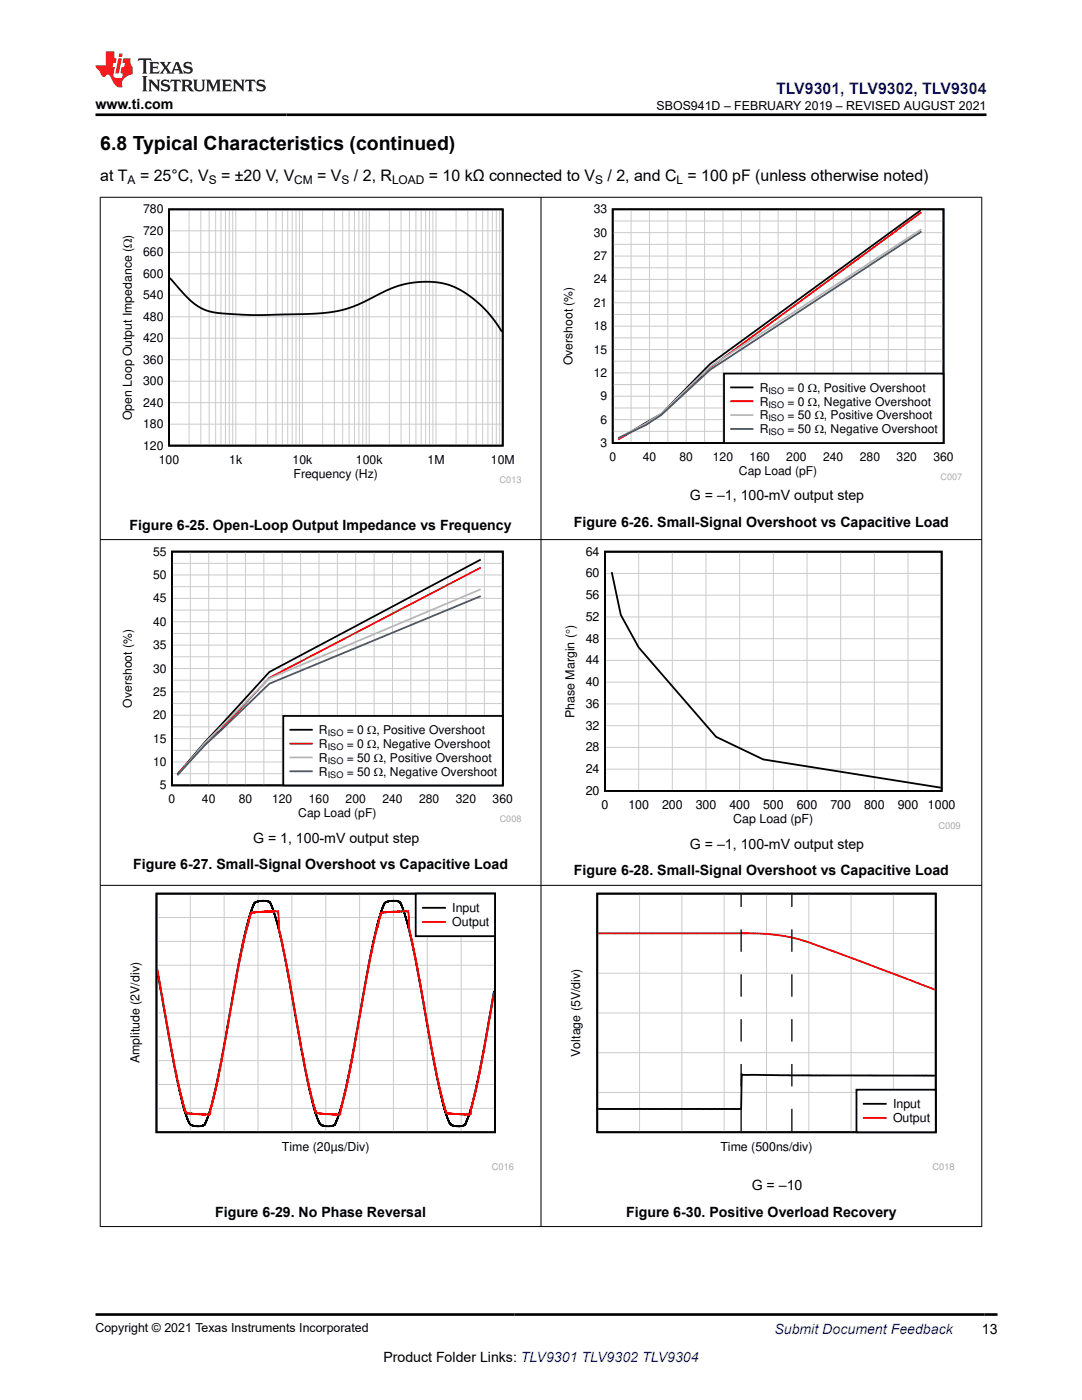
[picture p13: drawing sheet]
<svg xmlns="http://www.w3.org/2000/svg" width="216mm" height="279mm" viewBox="0 0 216 279" stroke-linecap="round" stroke-linejoin="round" font-family="sans-serif">
<defs><g id="words">
<text font-size="3.9" x="20" y="29.9">6.8 Typical Characteristics (continued)</text>
<text font-size="3.2" fill="#00f" x="154.8" y="18.7">TLV9301, TLV9302, TLV9304</text>
<g font-size="3.2">
<text x="20" y="36.1">at T</text>
<text x="27.9" y="36.1">= 25°C, V</text>
<text x="44.1" y="36.1">= ±20 V, V</text>
<text x="63.3" y="36.1">= V</text>
<text x="70.6" y="36.1">/ 2, R</text>
<text x="85.6" y="36.1">= 10 kΩ connected to V</text>
<text x="121.2" y="36.1">/ 2, and C = 100 pF (unless otherwise noted)</text>
</g>
<g font-size="2.8">
<text x="19" y="21.8">www.ti.com</text>
<text x="137.7" y="99.9">G = –1, 100-mV output step</text>
<text x="25.9" y="105.7">Figure 6-25. Open-Loop Output Impedance vs Frequency</text>
<text x="114.5" y="105.1">Figure 6-26. Small-Signal Overshoot vs Capacitive Load</text>
<text x="26.6" y="173.4">Figure 6-27. Small-Signal Overshoot vs Capacitive Load</text>
<text x="50.5" y="168.2">G = 1, 100-mV output step</text>
<text x="137.7" y="169.5">G = –1, 100-mV output step</text>
<text x="114.5" y="174.7">Figure 6-28. Small-Signal Overshoot vs Capacitive Load</text>
<text x="150" y="237.6">G = –10</text>
<text x="43" y="242.8">Figure 6-29. No Phase Reversal</text>
<text x="124.9" y="242.8">Figure 6-30. Positive Overload Recovery</text>
<text x="195.9" y="266.1">13</text>
<text x="76.5" y="271.7">Product Folder Links: TLV9301 TLV9302 TLV9304</text>
</g>
<text font-size="2.8" fill="#00f" x="154.5" y="266.2">Submit Document Feedback</text>
<g font-size="2.5">
<text x="131" y="21.9">SBOS941D – FEBRUARY 2019 – REVISED AUGUST 2021</text>
<text x="116.9" y="110.9">64</text>
<text x="116.9" y="119.6">56</text>
<text x="116.9" y="115.3">60</text>
<text x="116.9" y="123.9">52</text>
<text x="116.9" y="128.3">48</text>
<text x="116.9" y="137">40</text>
<text x="116.9" y="132.6">44</text>
<text x="114.6" y="143.3" transform="rotate(-90 114.6 143.3)">Phase Margin (q)</text>
<text x="116.9" y="141.3">36</text>
<text x="116.9" y="150">28</text>
<text x="116.9" y="145.6">32</text>
<text x="116.9" y="154.3">24</text>
<text x="116.9" y="158.7">20</text>
<text x="120" y="161.5">0</text>
<text x="125.4" y="161.5">100</text>
<text x="132.1" y="161.5">200</text>
<text x="138.8" y="161.5">300</text>
<text x="145.5" y="161.5">400</text>
<text x="152.3" y="161.5">500</text>
<text x="159" y="161.5">600</text>
<text x="165.7" y="161.5">700</text>
<text x="172.4" y="161.5">800</text>
<text x="179.1" y="161.5">900</text>
<text x="185.2" y="161.5">1000</text>
<text x="146.3" y="164.3">Cap Load (pF)</text>
<text x="90.2" y="182">Input</text>
<text x="90.2" y="184.9">Output</text>
<text x="27.8" y="212.2" transform="rotate(-90 27.8 212.2)">Amplitude (2V/div)</text>
<text x="115.8" y="210.9" transform="rotate(-90 115.8 210.9)">Voltage (5V/div)</text>
<text x="178.2" y="221.2">Input</text>
<text x="178.2" y="224">Output</text>
<text x="56.2" y="229.7">Time (20µs/Div)</text>
<text x="143.7" y="229.7">Time (500ns/div)</text>
<text x="19" y="265.9">Copyright © 2021 Texas Instruments Incorporated</text>
</g>
<g font-size="2.4">
<text x="25.5" y="36.7">A</text>
<text x="41.7" y="36.7">S</text>
<text x="58.7" y="36.7">CM</text>
<text x="68.2" y="36.7">S</text>
<text x="78.2" y="36.7">LOAD</text>
<text x="118.8" y="36.7">S</text>
<text x="135" y="36.7">L</text>
<text x="28.6" y="46.9">720</text>
<text x="28.6" y="42.6">780</text>
<text x="118.5" y="47.2">30</text>
<text x="118.5" y="42.6">33</text>
<text x="28.6" y="51.2">660</text>
<text x="118.5" y="51.9">27</text>
<text x="28.6" y="59.7">540</text>
<text x="28.6" y="55.4">600</text>
<text x="118.5" y="56.6">24</text>
<text x="28.6" y="64">480</text>
<text x="118.5" y="65.9">18</text>
<text x="118.5" y="61.2">21</text>
<text x="28.6" y="68.3">420</text>
<text x="118.5" y="70.6">15</text>
<text x="28.6" y="76.9">300</text>
<text x="28.6" y="72.6">360</text>
<text x="114.2" y="72.9" transform="rotate(-90 114.2 72.9)">Overshoot (%)</text>
<text x="118.5" y="75.2">12</text>
<text x="26.3" y="83.9" transform="rotate(-90 26.3 83.9)">Open Loop Output Impedance (:)</text>
<text x="28.6" y="81.2">240</text>
<text x="119.8" y="79.9">9</text>
<text x="151.6" y="78.2">R</text>
<text x="151.6" y="80.9">R</text>
<text x="151.6" y="83.7">R</text>
<text x="157.1" y="78.2">= 0 :</text>
<text x="157.1" y="80.9">= 0 :</text>
<text x="157.1" y="83.7">= 50 :, Positive Overshoot</text>
<text x="163.1" y="78.2">, Positive Overshoot</text>
<text x="163.1" y="80.9">, Negative Overshoot</text>
<text x="28.6" y="89.7">120</text>
<text x="28.6" y="85.4">180</text>
<text x="119.8" y="89.2">3</text>
<text x="119.8" y="84.5">6</text>
<text x="151.6" y="86.5">R</text>
<text x="157.1" y="86.5">= 50 :, Negative Overshoot</text>
<text x="31.7" y="92.5">100</text>
<text x="45.7" y="92.5">1k</text>
<text x="58.4" y="92.5">10k</text>
<text x="58.6" y="95.3">Frequency (Hz)</text>
<text x="71" y="92.5">100k</text>
<text x="85.3" y="92.5">1M</text>
<text x="97.9" y="92.5">10M</text>
<text x="121.6" y="92">0</text>
<text x="128.2" y="92">40</text>
<text x="135.6" y="92">80</text>
<text x="142.2" y="92">120</text>
<text x="147.5" y="94.7">Cap Load (pF)</text>
<text x="149.6" y="92">160</text>
<text x="156.9" y="92">200</text>
<text x="164.2" y="92">240</text>
<text x="171.6" y="92">280</text>
<text x="178.9" y="92">320</text>
<text x="186.2" y="92">360</text>
<text x="30.5" y="110.9">55</text>
<text x="30.5" y="115.5">50</text>
<text x="30.5" y="124.9">40</text>
<text x="30.5" y="120.2">45</text>
<text x="30.5" y="129.5">35</text>
<text x="30.5" y="134.2">30</text>
<text x="26.3" y="141.2" transform="rotate(-90 26.3 141.2)">Overshoot (%)</text>
<text x="30.5" y="143.5">20</text>
<text x="30.5" y="138.9">25</text>
<text x="30.5" y="148.2">15</text>
<text x="63.6" y="146.5">R</text>
<text x="63.6" y="149.3">R</text>
<text x="69.2" y="146.5">= 0 :</text>
<text x="69.2" y="149.3">= 0 :</text>
<text x="75.1" y="146.5">, Positive Overshoot</text>
<text x="75.1" y="149.3">, Negative Overshoot</text>
<text x="30.5" y="152.9">10</text>
<text x="63.6" y="152">R</text>
<text x="63.6" y="154.8">R</text>
<text x="69.2" y="152">= 50 :, Positive Overshoot</text>
<text x="69.2" y="154.8">= 50 :, Negative Overshoot</text>
<text x="31.9" y="157.5">5</text>
<text x="33.6" y="160.3">0</text>
<text x="40.3" y="160.3">40</text>
<text x="47.6" y="160.3">80</text>
<text x="54.3" y="160.3">120</text>
<text x="61.6" y="160.3">160</text>
<text x="69" y="160.3">200</text>
<text x="76.3" y="160.3">240</text>
<text x="83.6" y="160.3">280</text>
<text x="91" y="160.3">320</text>
<text x="98.3" y="160.3">360</text>
<text x="59.5" y="163.1">Cap Load (pF)</text>
</g>
<text font-size="1.9" fill="#a8a8a8" x="187.3" y="165.4">C009</text>
<g font-size="1.8">
<text x="153.3" y="78.6">ISO</text>
<text x="153.3" y="81.3">ISO</text>
<text x="153.3" y="84.1">ISO</text>
<text x="153.3" y="86.9">ISO</text>
<text x="65.4" y="146.9">ISO</text>
<text x="65.4" y="149.7">ISO</text>
<text x="65.4" y="152.4">ISO</text>
<text x="65.4" y="155.2">ISO</text>
</g>
<g font-size="1.8" fill="#a8a8a8">
<text x="187.7" y="95.8">C007</text>
<text x="99.7" y="96.4">C013</text>
<text x="99.7" y="164.1">C008</text>
<text x="98.1" y="233.5">C016</text>
<text x="186.1" y="233.5">C018</text>
</g>
</g></defs>
<path d="M33.7 41.8h66.6v47.1h-66.6zM33.9 55.5l3.8 4.2 1.3 1.1 1.4 .9 1.2 .4 1.7 .3 7 .5 11.1-.2 5.2-.5 2.3-.5 1.8-.6 6.8-3.3 2.7-1 1.7-.3 2.2-.2 3.7 .1 1.4 .3 1.8 .7 1.5 .8 1.8 1.3 3 2.8 1.4 1.8 1.4 2.1" fill="none" stroke="#000" stroke-width=".36"/>
<g fill="none" stroke="#cbcbcb" stroke-width=".2">
<path d="M33.7 58.9h66.6M33.7 54.6h66.6M33.7 50.4h66.6M33.7 46.1h66.6M37.7 41.8v47.1M40.1 41.8v47.1M41.7 41.8v47.1M43 41.8v47.1M44.1 41.8v47.1M45 41.8v47.1M45.8 41.8v47.1M46.4 41.8v47.1"/>
<path d="M47 41.8v47.1M51 41.8v47.1M53.4 41.8v47.1M55.1 41.8v47.1M56.3 41.8v47.1M57.4 41.8v47.1M58.3 41.8v47.1M59.1 41.8v47.1M59.8 41.8v47.1M60.4 41.8v47.1M64.4 41.8v47.1M66.7 41.8v47.1"/>
<path d="M68.4 41.8v47.1M69.7 41.8v47.1M70.7 41.8v47.1M71.6 41.8v47.1M72.4 41.8v47.1M73.1 41.8v47.1M73.7 41.8v47.1M77.7 41.8v47.1M80 41.8v47.1M81.7 41.8v47.1M83 41.8v47.1M84 41.8v47.1"/>
<path d="M84.9 41.8v47.1M85.7 41.8v47.1M86.4 41.8v47.1M87 41.8v47.1M91 41.8v47.1M93.3 41.8v47.1M95 41.8v47.1M96.3 41.8v47.1M97.4 41.8v47.1M98.2 41.8v47.1M99 41.8v47.1M99.7 41.8v47.1"/>
<path d="M33.7 76.1h66.6M33.7 71.8h66.6M33.7 67.5h66.6M33.7 63.2h66.6M33.7 84.6h66.6M33.7 80.4h66.6"/>
</g>
<path d="M111.9 40.8h80.1v55h-80.1z" fill-rule="evenodd" fill="#fff"/>
<path d="M122.3 41.8h66v46.6h-66zM183.7 41.9l-42 30.7-9.7 10-8.6 5.1" fill="none" stroke="#000" stroke-width=".35"/>
<g fill="none" stroke="#cbcbcb" stroke-width=".2">
<path d="M122.3 58.1h66M122.3 55.8h66M122.3 53.4h66M122.3 51.1h66M122.3 48.8h66M122.3 46.4h66M122.3 44.1h66M125.9 41.8v46.6M129.6 41.8v46.6M133.3 41.8v46.6M136.9 41.8v46.6M140.6 41.8v46.6"/>
<path d="M144.3 41.8v46.6M147.9 41.8v46.6M151.6 41.8v46.6M155.3 41.8v46.6M158.9 41.8v46.6M162.6 41.8v46.6M166.3 41.8v46.6M169.9 41.8v46.6M173.6 41.8v46.6M177.3 41.8v46.6M180.9 41.8v46.6M184.6 41.8v46.6"/>
<path d="M122.3 79.1h66M122.3 76.7h66M122.3 74.4h66M122.3 72.1h66M122.3 69.8h66M122.3 67.4h66M122.3 65.1h66M122.3 62.8h66M122.3 60.4h66M122.3 86.1h66M122.3 83.7h66M122.3 81.4h66"/>
</g>
<path d="M183.9 42.4l-42.2 31-9.7 9.4-8.6 4.9" fill="none" stroke="#f00" stroke-width=".35"/>
<path d="M183.9 45.7l-42.2 27.5-9.7 9.3-3.1 2-5.5 2.9" fill="none" stroke="#b8b8b8" stroke-width=".35"/>
<path d="M183.9 46.2l-42.2 27.6-9.7 9-3.1 2-5.5 2.6" fill="none" stroke="#295c75" stroke-width=".35"/>
<path d="M144.5 74.6h43.8v13.8h-43.8z" fill-rule="evenodd" fill="#fff"/>
<path d="M144.5 74.6h43.8v13.8h-43.8zM145.9 77.3h4.3" fill="none" stroke="#000" stroke-width=".35"/>
<path d="M145.9 80.1h4.3" fill="none" stroke="#f00" stroke-width=".35"/>
<path d="M145.9 82.8h4.3" fill="none" stroke="#b8b8b8" stroke-width=".35"/>
<path d="M145.9 85.6h4.3" fill="none" stroke="#295c75" stroke-width=".35"/>
<path d="M24 109.1h80v55.1h-80z" fill-rule="evenodd" fill="#fff"/>
<path d="M34.3 110.1h66v46.6h-66zM95.9 111.7l-42.2 22.4-12.8 14-5.5 6.5" fill="none" stroke="#000" stroke-width=".35"/>
<g fill="none" stroke="#cbcbcb" stroke-width=".2">
<path d="M34.3 119.4h66M34.3 117.1h66M34.3 114.7h66M34.3 112.4h66M38 110.1v46.6M41.6 110.1v46.6M45.3 110.1v46.6M49 110.1v46.6M52.6 110.1v46.6M56.3 110.1v46.6M60 110.1v46.6M63.7 110.1v46.6"/>
<path d="M67.3 110.1v46.6M71 110.1v46.6M74.6 110.1v46.6M78.3 110.1v46.6M82 110.1v46.6M85.7 110.1v46.6M89.3 110.1v46.6M93 110.1v46.6M96.7 110.1v46.6M34.3 138.1h66M34.3 135.7h66M34.3 133.4h66"/>
<path d="M34.3 131.1h66M34.3 128.7h66M34.3 126.4h66M34.3 124.1h66M34.3 121.8h66M34.3 154.4h66M34.3 152.1h66M34.3 149.7h66M34.3 147.4h66M34.3 145.1h66M34.3 142.7h66M34.3 140.4h66"/>
</g>
<path d="M95.9 113.3l-42.2 22-9.7 10.3-3.1 2.9-5.5 6" fill="none" stroke="#f00" stroke-width=".35"/>
<path d="M95.9 117.6l-42.2 17.8-12.8 12.8-5.5 6.6" fill="none" stroke="#b8b8b8" stroke-width=".35"/>
<path d="M95.9 119l-42.2 17.4-12.8 12.3-5.5 6" fill="none" stroke="#295c75" stroke-width=".35"/>
<path d="M56.5 142.9h43.8v13.8h-43.8z" fill-rule="evenodd" fill="#fff"/>
<path d="M56.5 142.9h43.8v13.8h-43.8zM57.9 145.6h4.3" fill="none" stroke="#000" stroke-width=".35"/>
<path d="M57.9 148.4h4.3" fill="none" stroke="#f00" stroke-width=".35"/>
<path d="M57.9 151.2h4.3" fill="none" stroke="#b8b8b8" stroke-width=".35"/>
<path d="M57.9 153.9h4.3" fill="none" stroke="#295c75" stroke-width=".35"/>
<path d="M112.2 109.1h79.5v56.3h-79.5z" fill-rule="evenodd" fill="#fff"/>
<path d="M120.7 110.1h67.2v47.7h-67.2zM122.1 114.2l1.8 8.5 3.5 6.5 15.5 17.8 9.4 4.6 35.4 5.6" fill="none" stroke="#000" stroke-width=".36"/>
<g fill="none" stroke="#cbcbcb" stroke-width=".2">
<path d="M120.7 118.8h67.2M120.7 114.4h67.2M127.4 110.1v47.8M134.2 110.1v47.8M140.9 110.1v47.8M147.6 110.1v47.8M154.3 110.1v47.8M161 110.1v47.8M167.7 110.1v47.8M174.5 110.1v47.8M181.2 110.1v47.8M120.7 136.1h67.2"/>
<path d="M120.7 131.8h67.2M120.7 127.5h67.2M120.7 123.1h67.2M120.7 153.5h67.2M120.7 149.2h67.2M120.7 144.8h67.2M120.7 140.5h67.2"/>
</g>
<path d="M25.5 178.1h77v55.4h-77z" fill-rule="evenodd" fill="#fff"/>
<path d="M31.2 178.3h67.6v47.7h-67.6zM31.4 193.9l3.3 18.2 1.7 7.9 .7 2.6 .7 1.6 .4 .4 .9 .2 1.2-.1 .6-.3 1.3-3.8 1.7-7.7 3.2-17.7 1.5-7.8 1.4-5.2 .7-1.8 .4-.4 1.4-.2 1.3 .2 .5 1.1 .6 1.9 1.2 4.4 .9 4.4 3.1 17.4 1.5 7.7 1.4 5.5 .7 1.6 .6 .6 1.6 .2 .9-.4 1.4-3.7 2-9.1 4.3-23.7 1.4-5.3 .6-1.9 .4-.6 1.3-.3 1.5 .2 .4 .7 .6 1.6 1.9 7.7 3.5 19.2 1.5 7.8 1.5 5.6 .6 1.5 .6 .5 1.2 .2 1.2-.3 1.2-2.8 2-8.8 2.7-15.2" fill="none" stroke="#000" stroke-width=".36"/>
<g fill="none" stroke="#cbcbcb" stroke-width=".2">
<path d="M38 178.3v47.7M44.7 178.3v47.7M51.5 178.3v47.7M58.2 178.3v47.7M65 178.3v47.7M71.8 178.3v47.7M78.5 178.3v47.7M85.3 178.3v47.7M92 178.3v47.7M31.2 197.4h67.6M31.2 192.6h67.6M31.2 187.9h67.6"/>
<path d="M31.2 183.1h67.6M31.2 216.4h67.6M31.2 211.7h67.6M31.2 206.9h67.6M31.2 202.2h67.6M31.2 221.2h67.6"/>
</g>
<path d="M31.4 193.5l3.3 18.7 1.8 7.9 .6 2.1 1.9 .1 2.8 .1 .1-.1 .1-1 1-3.5 1.1-5.6 4-21.8 1-4.7 1.1-3.6 3.1-.2 2.2 .1 .2 3.8 1.6 7.1 3.5 19.5 1.1 5.5 1 3.7 .3 .6 2.9 .2h1.8l.1-1.1 .9-3.5 1.2-5.5 4-22 1-4.5 1-3.6 3.2-.3h2.1l.1 .1 .2 3.7 1.5 7.1 3.4 18.7 1.3 6.2 1.2 4.5 4.8 .2 .1-1.2 .9-3.4 1.2-5.6 2.5-14.1" fill="none" stroke="#f00" stroke-width=".36"/>
<path d="M83 178.3h15.8v8.5h-15.8z" fill-rule="evenodd" fill="#fff"/>
<path d="M83 178.3h15.8v8.5h-15.8zM84.4 181.2h4.4" fill="none" stroke="#000" stroke-width=".36"/>
<path d="M84.4 184h4.4" fill="none" stroke="#f00" stroke-width=".36"/>
<path d="M113.4 178.1h77.1v55.4h-77.1z" fill-rule="evenodd" fill="#fff"/>
<path d="M119.2 178.3h67.5v47.7h-67.5zM186.5 214.7l-35.7-.2-2.7 .1-.1-.2-.2 6.9h-28.5" fill="none" stroke="#000" stroke-width=".36"/>
<path d="M127.6 178.3v47.7M136.1 178.3v47.7M144.5 178.3v47.7M153 178.3v47.7M161.4 178.3v47.7M169.8 178.3v47.7M178.3 178.3v47.7M119.2 194.2h67.5M119.2 186.3h67.5M119.2 218h67.5M119.2 210.1h67.5M119.2 202.2h67.5" fill="none" stroke="#cbcbcb" stroke-width=".2"/>
<path d="M119.3 186.3l28.7-.1 4.5 .2 3.6 .3 3 .7 2.2 .6 25.2 9.5" fill="none" stroke="#f00" stroke-width=".36"/>
<path d="M147.9 178.5v2.5M158 178.5v2.5M147.9 185.5v4.5M147.9 194.4v4.5M158 185.5v4.5M158 194.4v4.5M147.9 203.4v4.5M147.9 212.3v4.5M158 203.4v4.5M158 212.3v4.5M147.9 221.3v4.5M158 221.3v4.5" fill="none" stroke="#000" stroke-width=".25"/>
<path d="M170.9 217.5h15.8v8.5h-15.8z" fill-rule="evenodd" fill="#fff"/>
<path d="M170.9 217.5h15.8v8.5h-15.8zM172.4 220.3h4.3" fill="none" stroke="#000" stroke-width=".36"/>
<path d="M172.4 223.1h4.3" fill="none" stroke="#f00" stroke-width=".36"/>
<path d="M19.9 39.4h176.1M20 39.3v205.5M107.9 39.3v205.5M195.9 39.3v205.5M19.9 107.7h176.1M19.9 176.7h176.1M19.9 244.8h176.1" fill="none" stroke="#000" stroke-width=".2"/>
<path d="M27.7 11.6l-.2 .6 .5-.2h.6v.1v2.2l-.2 .4h1l-.2-.4v-2.2v-.1h.5l.5 .2-.1-.6zM29.8 12.4l.2 .3v1.6l-.2 .4h1.9l.1-.6a1.08 1.08 0 0 1-1.3 .2v-.7h.6l.4 .2v-.7l-.4 .2h-.6v-.5l.2-.2a1 1 0 0 1 1 .3l-.1-.5zM31.8 12.4l1 1.1-1 1.2h.9l-.2-.2 .4-.8 .5 .8-.2 .2h1.6l-.2-.2 .1-.5h1l.1 .5-.1 .2h.9l-.2-.4-.8-1.9h-.5l-1 2.1-.8-1.1 .9-1h-.8l.2 .2-.5 .6-.3-.6 .1-.2zM35.2 12.8l.4 1h-.8zM36.8 12.5a.65 .65 0 0 0-.2 .7 .65 .65 0 0 0 .6 .5l.7 .1 .1 .3a.79 .79 0 0 1-.7 .4 .79 .79 0 0 1-.7-.5l.1 .7 .2-.1a.93 .93 0 0 0 1.1 0 .93 .93 0 0 0 .4-.9 1.46 1.46 0 0 0-1.2-.6l-.1-.3a1.09 1.09 0 0 1 1.2 .2l-.2-.6-.1 .1-.6-.2zM28.4 15.2l.2 .4v2.2l-.2 .4h1l-.2-.4v-2.2l.2-.4zM29.6 15.9l.2 .4v1.5l-.2 .4h.8l-.3-.4v-1.3l1.7 1.8v-2l.2-.4h-.8l.2 .2 .1 1.1-1.2-1.3zM32.3 16a.65 .65 0 0 0-.2 .8 .65 .65 0 0 0 .7 .4l.6 .2 .1 .2a.79 .79 0 0 1-.7 .4 .79 .79 0 0 1-.7-.5l.1 .7 .2-.1a.93 .93 0 0 0 1.1 .1 .93 .93 0 0 0 .4-1 1.46 1.46 0 0 0-1.2-.5l-.1-.4a1.09 1.09 0 0 1 1.2 .2l-.2-.6-.1 .1-.6-.1zM34.1 15.9l-.1 .6a.63 .63 0 0 1 .7-.3l.1 1.6-.3 .4h1l-.2-.4v-1.6a.66 .66 0 0 1 .8 .3l-.1-.6zM36.2 15.9l.2 .4v1.5l-.2 .4h.9l-.2-.2v-.7h.5l.1 .2a.79 .79 0 0 0 1.2 .6l-1-.9a.61 .61 0 0 0 .6-.6 .61 .61 0 0 0-.5-.7zM36.9 16.2h.2a.47 .47 0 0 1 .5 .1 .47 .47 0 0 1 .1 .5l-.2 .1-.6 .1zM38.5 15.9l.2 .2a2.27 2.27 0 0 0 .4 2 1.04 1.04 0 0 0 1.7-.7v-1.3l.2-.2h-.8l.2 .4v1.1a.6 .6 0 0 1-.6 .6 .6 .6 0 0 1-.6-.6v-1.1l.3-.4zM41.1 15.9l.2 .4v1.5l-.2 .4h.7l-.2-.4v-1.4l.9 1.9 .8-1.9v1.4l-.2 .4h1l-.3-.4v-1.5l.3-.4h-.8l-.7 1.5-.7-1.5zM44.3 15.9l.2 .4v1.5l-.2 .4h1.9l.1-.6a1.09 1.09 0 0 1-1.3 .2v-.7h.6l.4 .2v-.6l-.4 .2h-.6v-.6l.2-.1a1.01 1.01 0 0 1 1 .3l-.1-.6zM46.4 15.9l.3 .4v1.5l-.3 .4h.8l-.2-.4v-1.3l1.6 1.8v-2l.2-.4h-.7l.2 .2v1.1l-1.2-1.3zM49 15.9l-.1 .6a.63 .63 0 0 1 .8-.3v1.6l-.3 .4h1l-.2-.4v-1.6a.66 .66 0 0 1 .8 .3l-.1-.6zM51.4 16a.65 .65 0 0 0-.2 .8 .65 .65 0 0 0 .6 .4l.6 .2 .2 .2a.79 .79 0 0 1-.8 .4 .79 .79 0 0 1-.6-.5l.1 .7 .2-.1a.93 .93 0 0 0 1 .1 .93 .93 0 0 0 .5-1 1.46 1.46 0 0 0-1.3-.5l-.1-.4a1.09 1.09 0 0 1 1.3 .2l-.2-.6-.2 .1-.5-.1z" fill="#231f20"/>
<path d="M21.1 10.3v2.7h-2.1l.1 .4 .9 1a.95 .95 0 0 0 .9 .9 .59 .59 0 0 1 .6-.4 .59 .59 0 0 1 .5 .3l.4 .8a1.59 1.59 0 0 0 2.1 1.4 1.61 1.61 0 0 1 1-2.3l1-.3-.1-1.5a1.59 1.59 0 0 1-.4-1.7h-1.4l-.2 .9h.5l-.1 .9h-.5l-.2 .9v.3l.4 .1-.2 .9h-.6a.73 .73 0 0 1-1.1-.7l.3-1.5h-.5l.2-.9h.5l.2-.9h-.5v-1.3zM23.6 11.6l-.6 3.1h.7l.6-3.1zM23.8 10.7l-.1 .6h.7l.1-.6z" fill="#ed1c24"/>
<path d="M19 22.9h177.8M19 262.3h180" fill="none" stroke="#000" stroke-width=".53"/>
<use href="#words"/>
</svg>
